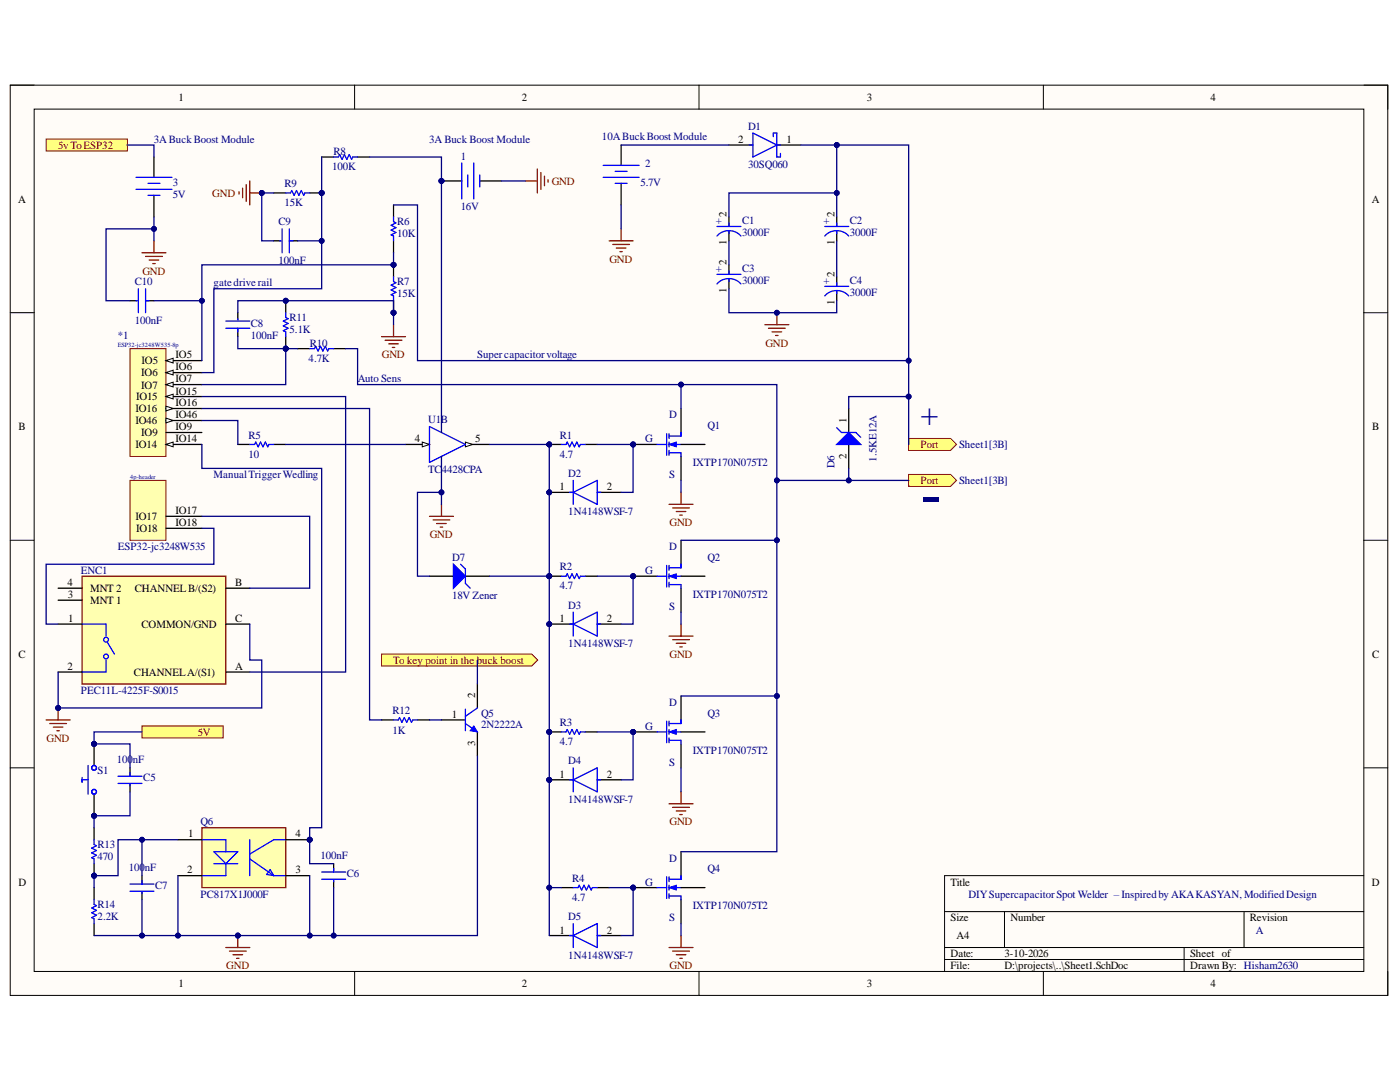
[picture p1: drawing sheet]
<svg xmlns="http://www.w3.org/2000/svg" width="279mm" height="216mm" viewBox="0 0 279 216" stroke-linecap="round" stroke-linejoin="round" font-family="sans-serif">
<defs><g id="words">
<text font-size="12.9" fill="#000080" x="183.7" y="102.6">-</text>
<text font-size="6.5" fill="#000080" x="183.7" y="84.9">+</text>
<g font-size="2.2">
<text x="35.6" y="20.1">1</text>
<text x="104.1" y="20.1">2</text>
<text x="173" y="20.1">3</text>
<text x="241.6" y="20.1">4</text>
<text x="147.3" y="28.5">2</text>
<text x="157" y="28.5">1</text>
<text x="3.6" y="40.4">A</text>
<text x="273.8" y="40.4">A</text>
<text x="145" y="43.3" transform="rotate(-90 145 43.3)">2</text>
<text x="166.5" y="43.3" transform="rotate(-90 166.5 43.3)">2</text>
<text x="145" y="52.8" transform="rotate(-90 145 52.8)">2</text>
<text x="145" y="48.9" transform="rotate(-90 145 48.9)">1</text>
<text x="166.5" y="48.9" transform="rotate(-90 166.5 48.9)">1</text>
<text x="145" y="58.4" transform="rotate(-90 145 58.4)">1</text>
<text x="166.5" y="55.2" transform="rotate(-90 166.5 55.2)">2</text>
<text x="166.5" y="60.8" transform="rotate(-90 166.5 60.8)">1</text>
<text x="35" y="71.5">IO5</text>
<text x="28.2" y="75.1">IO6</text>
<text x="28.2" y="77.5">IO7</text>
<text x="28.2" y="72.7">IO5</text>
<text x="35" y="73.9">IO6</text>
<text x="35" y="76.3">IO7</text>
<text x="27.1" y="82.3">IO16</text>
<text x="27.2" y="79.9">IO15</text>
<text x="35" y="78.7">IO15</text>
<text x="35" y="81.1">IO16</text>
<text x="35" y="83.5">IO46</text>
<text x="3.7" y="85.8">B</text>
<text x="27.1" y="84.6">IO46</text>
<text x="27.1" y="89.5">IO14</text>
<text x="28.2" y="87.1">IO9</text>
<text x="35" y="85.8">IO9</text>
<text x="35" y="88.3">IO14</text>
<text x="82.8" y="88.3">4</text>
<text x="94.8" y="88.3">5</text>
<text x="168.9" y="84.4" transform="rotate(-90 168.9 84.4)">1</text>
<text x="273.9" y="85.8">B</text>
<text x="168.9" y="91.6" transform="rotate(-90 168.9 91.6)">2</text>
<text x="111.6" y="97.8">1</text>
<text x="121.1" y="97.8">2</text>
<text x="27.1" y="103.7">IO17</text>
<text x="27.2" y="106.2">IO18</text>
<text x="35" y="102.6">IO17</text>
<text x="35" y="105">IO18</text>
<text x="13.4" y="116.9">4</text>
<text x="13.5" y="119.3">3</text>
<text x="18" y="118.1">MNT 2</text>
<text x="26.9" y="118.1">CHANNELB/(S2)</text>
<text x="46.9" y="116.9">B</text>
<text x="13.6" y="124.1">1</text>
<text x="18" y="120.5">MNT 1</text>
<text x="28.2" y="125.3">COMMON/GND</text>
<text x="46.9" y="124.1">C</text>
<text x="111.6" y="124.1">1</text>
<text x="121.1" y="124.1">2</text>
<text x="3.7" y="131.3">C</text>
<text x="273.9" y="131.3">C</text>
<text x="13.4" y="133.7">2</text>
<text x="26.7" y="134.9">CHANNELA/(S1)</text>
<text x="46.9" y="133.7">A</text>
<text x="90.2" y="143.2">1</text>
<text x="94.8" y="139.3" transform="rotate(-90 94.8 139.3)">2</text>
<text x="94.8" y="148.8" transform="rotate(-90 94.8 148.8)">3</text>
<text x="111.6" y="155.2">1</text>
<text x="121.1" y="155.2">2</text>
<text x="37.6" y="167.1">1</text>
<text x="59" y="167.1">4</text>
<text x="3.7" y="176.7">D</text>
<text x="37.4" y="174.3">2</text>
<text x="59" y="174.3">3</text>
<text x="189.7" y="176.7">Title</text>
<text x="273.8" y="176.7">D</text>
<text x="189.7" y="183.8">Size</text>
<text x="201.6" y="183.8">Number</text>
<text x="249.4" y="183.8">Revision</text>
<text x="111.6" y="186.3">1</text>
<text x="121.1" y="186.3">2</text>
<text x="189.7" y="191">Date:</text>
<text x="190.9" y="187.5">A4</text>
<text x="200.5" y="191">3-10-2026</text>
<text x="237.5" y="191">Sheet of</text>
<text x="35.6" y="197">1</text>
<text x="104.1" y="197">2</text>
<text x="173" y="197">3</text>
<text x="189.7" y="193.4">File:</text>
<text x="200.5" y="193.4">D:\projects\..\Sheet1.SchDoc</text>
<text x="237.5" y="193.4">Drawn By: Hisham2630</text>
<text x="241.6" y="197">4</text>
</g>
<g font-size="2.2" fill="#800000">
<text x="11.6" y="29.7">5v ToESP32</text>
<text x="42.4" y="39.2">GND</text>
<text x="110.1" y="36.9">GND</text>
<text x="121.6" y="52.4">GND</text>
<text x="28.4" y="54.8">GND</text>
<text x="76.2" y="71.5">GND</text>
<text x="152.8" y="69.2">GND</text>
<text x="183.7" y="89.5">Port</text>
<text x="183.7" y="96.6">Port</text>
<text x="85.8" y="107.4">GND</text>
<text x="133.6" y="105">GND</text>
<text x="133.6" y="131.3">GND</text>
<text x="78.5" y="132.5">To key point in the buck boost</text>
<text x="9.3" y="148">GND</text>
<text x="39.5" y="146.8">5V</text>
<text x="133.6" y="164.7">GND</text>
<text x="45.2" y="193.4">GND</text>
<text x="133.6" y="193.4">GND</text>
</g>
<g font-size="2.2" fill="#000080">
<text x="30.7" y="28.5">3A Buck Boost Module</text>
<text x="85.7" y="28.5">3A Buck Boost Module</text>
<text x="120.1" y="28">10ABuckBoost Module</text>
<text x="149.3" y="25.9">D1</text>
<text x="66.3" y="34">100K</text>
<text x="66.6" y="30.9">R8</text>
<text x="91.9" y="31.9">1</text>
<text x="128.7" y="33.3">2</text>
<text x="149.3" y="33.5">30SQ060</text>
<text x="34.5" y="39.5">5V</text>
<text x="34.5" y="37.1">3</text>
<text x="56.8" y="41.2">15K</text>
<text x="56.8" y="37.4">R9</text>
<text x="91.9" y="41.9">16V</text>
<text x="127.8" y="37.1">5.7V</text>
<text x="55.6" y="45">C9</text>
<text x="79.3" y="47.3">10K</text>
<text x="79.3" y="45">R6</text>
<text x="142.9" y="44.7">+</text>
<text x="148.1" y="44.7">C1</text>
<text x="148.1" y="47.2">3000F</text>
<text x="164.3" y="44.7">+</text>
<text x="169.6" y="44.7">C2</text>
<text x="169.6" y="47.2">3000F</text>
<text x="55.6" y="52.7">100nF</text>
<text x="26.9" y="56.9">C10</text>
<text x="42.6" y="57.2">gatedriverail</text>
<text x="79.3" y="59.4">15K</text>
<text x="79.3" y="56.9">R7</text>
<text x="142.9" y="54.3">+</text>
<text x="148.1" y="54.3">C3</text>
<text x="148.1" y="56.7">3000F</text>
<text x="164.3" y="56.7">+</text>
<text x="169.6" y="56.7">C4</text>
<text x="169.6" y="59.1">3000F</text>
<text x="26.9" y="64.6">100nF</text>
<text x="50.1" y="65.3">C8</text>
<text x="57.8" y="64.1">R11</text>
<text x="23.5" y="67.7">*1</text>
<text x="50.1" y="67.7">100nF</text>
<text x="57.8" y="66.5">5.1K</text>
<text x="61.8" y="69.2">R10</text>
<text x="95.2" y="71.5">Supercapacitorvoltage</text>
<text x="61.6" y="72.2">4.7K</text>
<text x="71.4" y="76.3">Auto Sens</text>
<text x="133.6" y="83.5">D</text>
<text x="49.6" y="87.5">R5</text>
<text x="85.4" y="84.5">U1B</text>
<text x="111.7" y="87.5">R1</text>
<text x="128.7" y="88.3">G</text>
<text x="141.2" y="85.7">Q1</text>
<text x="191.4" y="89.5">Sheet1[3B]</text>
<text x="42.6" y="95.5">ManualTriggerWedling</text>
<text x="49.6" y="91.3">10</text>
<text x="85.4" y="94.4">TC</text>
<text x="88.2" y="94.4">4428CPA</text>
<text x="111.7" y="91.3">4.7</text>
<text x="113.4" y="95.2">D2</text>
<text x="133.6" y="95.5">S</text>
<text x="138.3" y="93">IXTP170N075T2</text>
<text x="166.5" y="93.4" transform="rotate(-90 166.5 93.4)">D6</text>
<text x="174.9" y="92.2" transform="rotate(-90 174.9 92.2)">1.5KE12A</text>
<text x="191.4" y="96.6">Sheet1[3B]</text>
<text x="113.4" y="102.8">1N4148WSF-7</text>
<text x="23.5" y="109.8">ESP32-jc3248W535</text>
<text x="90.2" y="112">D7</text>
<text x="111.7" y="113.8">R2</text>
<text x="133.6" y="109.8">D</text>
<text x="141.2" y="112">Q2</text>
<text x="16.2" y="114.6">ENC1</text>
<text x="90.2" y="119.6">18V Zener</text>
<text x="111.7" y="117.6">4.7</text>
<text x="128.7" y="114.6">G</text>
<text x="138.3" y="119.3">IXTP170N075T2</text>
<text x="113.4" y="121.5">D3</text>
<text x="133.6" y="121.7">S</text>
<text x="113.4" y="129.1">1N4148WSF-7</text>
<text x="16.2" y="138.4">PEC11L-4225F-S0015</text>
<text x="78.3" y="142.5">R12</text>
<text x="96" y="143">Q5</text>
<text x="133.6" y="140.9">D</text>
<text x="141.2" y="143">Q3</text>
<text x="78.3" y="146.4">1K</text>
<text x="96" y="145.4">2N2222A</text>
<text x="111.7" y="148.7">4.7</text>
<text x="111.7" y="144.9">R3</text>
<text x="128.7" y="145.6">G</text>
<text x="19.5" y="154.5">S1</text>
<text x="23.3" y="152.3">100nF</text>
<text x="28.6" y="155.9">C5</text>
<text x="113.4" y="152.5">D4</text>
<text x="133.6" y="152.8">S</text>
<text x="138.3" y="150.4">IXTP170N075T2</text>
<text x="113.4" y="160.2">1N4148WSF-7</text>
<text x="40" y="164.7">Q6</text>
<text x="19.5" y="171.6">470</text>
<text x="19.5" y="169.3">R13</text>
<text x="25.7" y="173.8">100nF</text>
<text x="63.9" y="171.4">100nF</text>
<text x="133.6" y="171.9">D</text>
<text x="31" y="177.4">C7</text>
<text x="40" y="179.1">PC817X1J000F</text>
<text x="69.2" y="175">C6</text>
<text x="114.2" y="179.8">4.7</text>
<text x="114.2" y="176">R4</text>
<text x="128.7" y="176.7">G</text>
<text x="141.2" y="174">Q4</text>
<text x="193.3" y="179.1">DIYSupercapacitorSpot Welder – Inspiredby AKAKASYAN,ModifiedDesign</text>
<text x="19.5" y="183.6">2.2K</text>
<text x="19.5" y="181.2">R14</text>
<text x="113.4" y="183.6">D5</text>
<text x="133.6" y="183.8">S</text>
<text x="138.3" y="181.5">IXTP170N075T2</text>
<text x="113.4" y="191.3">1N4148WSF-7</text>
<text x="250.6" y="186.3">A</text>
</g>
<g font-size="1.3" fill="#000080">
<text x="23.5" y="69.3">ESP32-jc3248W535-8p</text>
<text x="26" y="95.6">4p-header</text>
</g>
</g></defs>
<path d="M2 17h275v181.6h-275z" fill-rule="evenodd" fill="#fffcf8"/>
<path d="M2 17h275v181.6h-275z" fill="none" stroke="#000" stroke-width=".2"/>
<path d="M6.8 21.8h265.4v172h-265.4z" fill-rule="evenodd" fill="#fffcf8"/>
<g fill="none" stroke="#000" stroke-width=".2">
<path d="M2 17h4.8M70.8 17v4.8M139.5 17v4.8M208.2 17v4.8M272.2 17h4.8v4.8M6.8 21.8h265.4v172h-265.4zM2 62.4h4.8M272.2 62.4h4.8M2 107.8h4.8M272.2 107.8h4.8M2 153.2h4.8M272.2 153.2h4.8"/>
<path d="M272.2 174.7h-83.7v19.1M70.8 193.8v4.8M139.5 193.8v4.8M188.5 181.9h83.7M188.5 189.1h83.7M188.5 191.5h83.7M200.5 181.9v7.2M208.2 193.8v4.8M236.3 189.1v4.7M248.3 181.9v7.2M277 193.8v4.8"/>
</g>
<path d="M85.7 103h4.8M86.4 103.7h3.4M87.1 104.5h2M87.9 105.2h.4M88.1 100.6v2.4" fill="none" stroke="#800000" stroke-width=".26"/>
<path d="M80.9 88.7h4.8" fill="none" stroke="#000" stroke-width=".26"/>
<path d="M84.3 88.2l1.4 .5-1.4 .5z" fill="#f8fcff"/>
<path d="M84.3 88.2l1.4 .5-1.4 .5z" fill="none" stroke="#000" stroke-width=".2"/>
<path d="M92.9 88.7h4.8" fill="none" stroke="#000" stroke-width=".26"/>
<path d="M92.9 88.2l1.4 .5-1.4 .5z" fill="#f8fcff"/>
<path d="M92.9 88.2l1.4 .5-1.4 .5z" fill="none" stroke="#000" stroke-width=".2"/>
<path d="M85.7 85.1l7.2 3.6-7.2 3.6z" fill="none" stroke="#00f" stroke-width=".26"/>
<circle cx="88.1" cy="36.1" r=".48" fill="#000080"/>
<circle cx="88.1" cy="36.1" r=".48" fill="none" stroke="#000080" stroke-width=".2"/>
<path d="M88.1 36.1h4.1" fill="none" stroke="#000" stroke-width=".26"/>
<circle cx="88.1" cy="36.1" r=".48" fill="#000080"/>
<circle cx="88.1" cy="36.1" r=".48" fill="none" stroke="#000080" stroke-width=".2"/>
<path d="M30.7 31.3v4.1M30.7 39v4.3M95.8 36.1h4.3M124 28.9v4.1M124 36.6v4.3" fill="none" stroke="#000" stroke-width=".26"/>
<path d="M27.1 35.4h7.2M27.1 37.8h7.2M29.5 36.6h2.4M29.5 39h2.4M92.2 32.5v7.2M93.4 34.9v2.4M94.6 32.5v7.2M95.8 34.9v2.4M120.4 35.4h7.1M120.4 33h7.1M122.8 36.6h2.4M122.8 34.2h2.4" fill="none" stroke="#00f" stroke-width=".26"/>
<path d="M25.9 69.6h7.2v21.5h-7.2z" fill-rule="evenodd" fill="#ffffb0"/>
<path d="M25.9 69.6h7.2v21.5h-7.2z" fill="none" stroke="#800000" stroke-width=".2"/>
<path d="M33.1 72h7.2" fill="none" stroke="#000" stroke-width=".26"/>
<path d="M33.1 72l1.5-.5v.9z" fill="#f8fcff"/>
<path d="M33.1 72l1.5-.5v.9z" fill="none" stroke="#000" stroke-width=".2"/>
<path d="M33.1 74.3h7.2" fill="none" stroke="#000" stroke-width=".26"/>
<path d="M33.1 74.3l1.5-.4v.9z" fill="#f8fcff"/>
<path d="M33.1 74.3l1.5-.4v.9z" fill="none" stroke="#000" stroke-width=".2"/>
<path d="M33.1 76.7h7.2" fill="none" stroke="#000" stroke-width=".26"/>
<path d="M33.1 76.7l1.5-.4v.9z" fill="#f8fcff"/>
<path d="M33.1 76.7l1.5-.4v.9z" fill="none" stroke="#000" stroke-width=".2"/>
<path d="M33.1 79.1h7.2" fill="none" stroke="#000" stroke-width=".26"/>
<path d="M33.1 79.1l1.5-.4v.9z" fill="#f8fcff"/>
<path d="M33.1 79.1l1.5-.4v.9z" fill="none" stroke="#000" stroke-width=".2"/>
<path d="M33.1 81.5h7.2" fill="none" stroke="#000" stroke-width=".26"/>
<path d="M33.1 81l1.5 .5-1.5 .5z" fill="#f8fcff"/>
<path d="M33.1 81l1.5 .5-1.5 .5z" fill="none" stroke="#000" stroke-width=".2"/>
<path d="M33.1 83.9h7.2" fill="none" stroke="#000" stroke-width=".26"/>
<path d="M33.1 83.4l1.5 .5-1.5 .5z" fill="#f8fcff"/>
<path d="M33.1 83.4l1.5 .5-1.5 .5z" fill="none" stroke="#000" stroke-width=".2"/>
<path d="M33.1 86.3h7.2M33.1 88.7h7.2" fill="none" stroke="#000" stroke-width=".26"/>
<path d="M33.1 88.7l1.5-.5v1z" fill="#f8fcff"/>
<path d="M33.1 88.7l1.5-.5v1z" fill="none" stroke="#000" stroke-width=".2"/>
<path d="M25.9 95.9h7.2v11.9h-7.2z" fill-rule="evenodd" fill="#ffffb0"/>
<path d="M25.9 95.9h7.2v11.9h-7.2z" fill="none" stroke="#800000" stroke-width=".2"/>
<path d="M47.5 88.7h2.3M54.6 88.7h2.4M33.1 103h7.2M33.1 105.4h7.2" fill="none" stroke="#000" stroke-width=".26"/>
<path d="M49.8 88.7h1l.2-.5 .5 1 .5-1 .5 1 .5-1 .4 1 .3-.5h.9" fill="none" stroke="#00f" stroke-width=".26"/>
<path d="M104.8 36.1h2.4M107.2 33.7v4.8M107.9 34.4v3.4M108.7 35.2v1.9M109.4 35.9v.4M28.3 50.4h4.8M29.1 51.2h3.3M29.8 51.9h1.9M30.5 52.6h.5M30.7 48.1v2.3" fill="none" stroke="#800000" stroke-width=".26"/>
<path d="M9.2 27.7h16.2v2.4h-16.2z" fill-rule="evenodd" fill="#ffff80"/>
<path d="M9.2 27.7h16.2v2.4h-16.2z" fill="none" stroke="#800000" stroke-width=".2"/>
<circle cx="126.3" cy="88.7" r=".48" fill="#000080"/>
<circle cx="126.3" cy="88.7" r=".48" fill="none" stroke="#000080" stroke-width=".2"/>
<path d="M126.3 88.7h4.8M135.9 81.5v4.8" fill="none" stroke="#000" stroke-width=".26"/>
<circle cx="126.3" cy="88.7" r=".48" fill="#000080"/>
<circle cx="126.3" cy="88.7" r=".48" fill="none" stroke="#000080" stroke-width=".2"/>
<path d="M135.9 91.1v4.8" fill="none" stroke="#000" stroke-width=".26"/>
<path d="M131.1 88.7h1.9M133 86.5v4.3M133.5 87h2.4M133.5 88.7h2.4M133.5 90.4h2.4M133.5 86.5v1M133.5 88.2v1M133.5 89.9v.9" fill="none" stroke="#00f" stroke-width=".26"/>
<path d="M133.5 88.7l1.5-.5v1z" fill="#00f"/>
<path d="M133.5 88.7l1.5-.5v1z" fill="none" stroke="#00f" stroke-width=".2"/>
<path d="M135.9 86.3v.7M135.9 90.4v.7" fill="none" stroke="#00f" stroke-width=".26"/>
<path d="M135.9 88.7h4.8" fill="none" stroke="#000" stroke-width=".26"/>
<circle cx="126.3" cy="115" r=".48" fill="#000080"/>
<circle cx="126.3" cy="115" r=".48" fill="none" stroke="#000080" stroke-width=".2"/>
<path d="M126.3 115h4.8M135.9 107.8v4.8" fill="none" stroke="#000" stroke-width=".26"/>
<circle cx="126.3" cy="115" r=".48" fill="#000080"/>
<circle cx="126.3" cy="115" r=".48" fill="none" stroke="#000080" stroke-width=".2"/>
<path d="M135.9 117.4v4.7" fill="none" stroke="#000" stroke-width=".26"/>
<path d="M131.1 115h1.9M133 112.8v4.3M133.5 113.3h2.4M133.5 115h2.4M133.5 116.6h2.4M133.5 112.8v1M133.5 114.5v1M133.5 116.2v.9" fill="none" stroke="#00f" stroke-width=".26"/>
<path d="M133.5 115l1.5-.5v1z" fill="#00f"/>
<path d="M133.5 115l1.5-.5v1z" fill="none" stroke="#00f" stroke-width=".2"/>
<path d="M135.9 112.6v.7M135.9 116.6v.8" fill="none" stroke="#00f" stroke-width=".26"/>
<path d="M135.9 115h4.8" fill="none" stroke="#000" stroke-width=".26"/>
<circle cx="126.3" cy="146" r=".48" fill="#000080"/>
<circle cx="126.3" cy="146" r=".48" fill="none" stroke="#000080" stroke-width=".2"/>
<path d="M135.9 138.9v4.8M126.3 146h4.8" fill="none" stroke="#000" stroke-width=".26"/>
<circle cx="126.3" cy="146" r=".48" fill="#000080"/>
<circle cx="126.3" cy="146" r=".48" fill="none" stroke="#000080" stroke-width=".2"/>
<path d="M135.9 148.4v4.8" fill="none" stroke="#000" stroke-width=".26"/>
<path d="M131.1 146h1.9M133 143.9v4.3M133.5 144.4h2.4M133.5 146h2.4M133.5 147.7h2.4M133.5 143.9v.9M133.5 145.6v.9M133.5 147.2v1" fill="none" stroke="#00f" stroke-width=".26"/>
<path d="M133.5 146l1.5-.4v.9z" fill="#00f"/>
<path d="M133.5 146l1.5-.4v.9z" fill="none" stroke="#00f" stroke-width=".2"/>
<path d="M135.9 143.7v.7M135.9 147.7v.7" fill="none" stroke="#00f" stroke-width=".26"/>
<path d="M135.9 146h4.8" fill="none" stroke="#000" stroke-width=".26"/>
<circle cx="126.4" cy="177.1" r=".48" fill="#000080"/>
<circle cx="126.4" cy="177.1" r=".48" fill="none" stroke="#000080" stroke-width=".2"/>
<path d="M126.4 177.1h4.7M135.9 169.9v4.8" fill="none" stroke="#000" stroke-width=".26"/>
<circle cx="126.4" cy="177.1" r=".48" fill="#000080"/>
<circle cx="126.4" cy="177.1" r=".48" fill="none" stroke="#000080" stroke-width=".2"/>
<path d="M135.9 179.5v4.8" fill="none" stroke="#000" stroke-width=".26"/>
<path d="M131.1 177.1h1.9M133 175v4.3M133.5 175.4h2.4M133.5 177.1h2.4M133.5 178.8h2.4M133.5 175v.9M133.5 176.6v1M133.5 178.3v1" fill="none" stroke="#00f" stroke-width=".26"/>
<path d="M133.5 177.1l1.5-.5v1z" fill="#00f"/>
<path d="M133.5 177.1l1.5-.5v1z" fill="none" stroke="#00f" stroke-width=".2"/>
<path d="M135.9 174.7v.7M135.9 178.8v.7" fill="none" stroke="#00f" stroke-width=".26"/>
<path d="M135.9 177.1h4.8" fill="none" stroke="#000" stroke-width=".26"/>
<g fill="none" stroke="#800000" stroke-width=".26">
<path d="M135.9 98.2v2.4M133.5 100.6h4.8M134.2 101.4h3.4M135 102.1h1.9M135.7 102.8h.5M133.5 126.9h4.8M134.2 127.6h3.4M135 128.4h1.9M135.7 129.1h.5M135.9 124.5v2.4M135.9 158v2.4M133.5 160.4h4.8"/>
<path d="M134.2 161.1h3.4M135 161.8h1.9M135.7 162.5h.5M133.5 189.1h4.8M134.2 189.8h3.4M135 190.5h1.9M135.7 191.2h.5M135.9 186.7v2.4"/>
</g>
<circle cx="109.6" cy="88.7" r=".48" fill="#000080"/>
<circle cx="109.6" cy="88.7" r=".48" fill="none" stroke="#000080" stroke-width=".2"/>
<path d="M109.6 88.7h2.4M116.8 88.7h2.4" fill="none" stroke="#000" stroke-width=".26"/>
<circle cx="109.6" cy="88.7" r=".48" fill="#000080"/>
<circle cx="109.6" cy="88.7" r=".48" fill="none" stroke="#000080" stroke-width=".2"/>
<path d="M112 88.7h1l.2-.5 .5 1 .5-1 .4 1 .5-1 .5 1 .2-.5h1" fill="none" stroke="#00f" stroke-width=".26"/>
<circle cx="109.6" cy="115" r=".48" fill="#000080"/>
<circle cx="109.6" cy="115" r=".48" fill="none" stroke="#000080" stroke-width=".2"/>
<path d="M109.6 115h2.4M116.8 115h2.4" fill="none" stroke="#000" stroke-width=".26"/>
<circle cx="109.6" cy="115" r=".48" fill="#000080"/>
<circle cx="109.6" cy="115" r=".48" fill="none" stroke="#000080" stroke-width=".2"/>
<path d="M112 115h1l.2-.5 .5 1 .5-1 .4 1 .5-1 .5 1 .2-.5h1" fill="none" stroke="#00f" stroke-width=".26"/>
<circle cx="109.6" cy="146" r=".48" fill="#000080"/>
<circle cx="109.6" cy="146" r=".48" fill="none" stroke="#000080" stroke-width=".2"/>
<path d="M109.6 146h2.4M116.8 146h2.4" fill="none" stroke="#000" stroke-width=".26"/>
<circle cx="109.6" cy="146" r=".48" fill="#000080"/>
<circle cx="109.6" cy="146" r=".48" fill="none" stroke="#000080" stroke-width=".2"/>
<path d="M112 146h1l.2-.4 .5 .9 .5-.9 .4 .9 .5-.9 .5 .9 .2-.5h1M114.4 177.1h1l.2-.5 .5 1 .5-1 .4 1 .5-1 .5 1 .2-.5h1" fill="none" stroke="#00f" stroke-width=".26"/>
<path d="M112 177.1h2.4M119.2 177.1h2.4" fill="none" stroke="#000" stroke-width=".26"/>
<path d="M181.3 94.7h8.4l1.2 1.2-1.2 1.2h-8.4z" fill-rule="evenodd" fill="#ffff80"/>
<path d="M181.3 94.7h8.4l1.2 1.2-1.2 1.2h-8.4z" fill="none" stroke="#800000" stroke-width=".2"/>
<path d="M121.6 48.1h4.7M122.3 48.8h3.3M123 49.5h1.9M123.7 50.2h.5M124 45.7v2.4M152.6 64.8h4.8M153.4 65.5h3.3M154.1 66.2h1.9M154.8 66.9h.5M155 62.4v2.4" fill="none" stroke="#800000" stroke-width=".26"/>
<path d="M145.5 43.3v1.9M145.5 46.1v2M145.5 52.8v1.9M145.5 55.7v1.9M167 43.3v1.9M167 46.1v2M167 55.2v1.9M167 58.1v1.9" fill="none" stroke="#000" stroke-width=".26"/>
<g fill="none" stroke="#00f" stroke-width=".26">
<path d="M143.1 47.1a3.2 3.2 0 0 1 4.8 0M143.1 56.7a3.2 3.2 0 0 1 4.8 0M143.1 45.2h4.8M143.1 54.7h4.8M145.5 44.5v.7M145.5 46.1v.5M145.5 54v.7M145.5 55.7v.5M164.6 47.1a3.2 3.2 0 0 1 4.8 0M164.6 59a3.2 3.2 0 0 1 4.8 0M164.6 45.2h4.8M164.6 57.1h4.8"/>
<path d="M167 44.5v.7M167 46.1v.5M167 56.4v.7M167 58.1v.5"/>
</g>
<circle cx="155" cy="62.4" r=".48" fill="#000080"/>
<circle cx="155" cy="62.4" r=".48" fill="none" stroke="#000080" stroke-width=".2"/>
<path d="M145.5 28.9h4.8M155 28.9h4.8" fill="none" stroke="#000" stroke-width=".26"/>
<path d="M149.5 28.9h.8M150.3 26.5l4.7 2.4-4.7 2.4zM154.3 27.3v-.8h.7v4.8h.8v-.7M155 28.9h.8" fill="none" stroke="#00f" stroke-width=".26"/>
<path d="M181.3 87.5h8.4l1.2 1.2-1.2 1.2h-8.4z" fill-rule="evenodd" fill="#ffff80"/>
<path d="M181.3 87.5h8.4l1.2 1.2-1.2 1.2h-8.4z" fill="none" stroke="#800000" stroke-width=".2"/>
<path d="M78.5 40.9v2.4M78.5 48.1v2.3" fill="none" stroke="#000" stroke-width=".26"/>
<path d="M78.5 43.3v.9l.5 .3-.9 .4 .9 .5-.9 .5 .9 .5-.9 .5 .4 .2v1" fill="none" stroke="#00f" stroke-width=".26"/>
<circle cx="78.5" cy="52.8" r=".48" fill="#000080"/>
<circle cx="78.5" cy="52.8" r=".48" fill="none" stroke="#000080" stroke-width=".2"/>
<circle cx="78.5" cy="62.4" r=".48" fill="#000080"/>
<circle cx="78.5" cy="62.4" r=".48" fill="none" stroke="#000080" stroke-width=".2"/>
<path d="M78.5 52.8v2.4" fill="none" stroke="#000" stroke-width=".26"/>
<circle cx="78.5" cy="52.8" r=".48" fill="#000080"/>
<circle cx="78.5" cy="52.8" r=".48" fill="none" stroke="#000080" stroke-width=".2"/>
<path d="M78.5 60v2.4" fill="none" stroke="#000" stroke-width=".26"/>
<circle cx="78.5" cy="62.4" r=".48" fill="#000080"/>
<circle cx="78.5" cy="62.4" r=".48" fill="none" stroke="#000080" stroke-width=".2"/>
<path d="M66.6 31.3h.9l.3-.4 .5 .9 .4-.9 .5 .9 .5-.9 .5 .9 .2-.5h1M78.5 55.2v1l.5 .2-.9 .5 .9 .5-.9 .5 .9 .4-.9 .5 .4 .2v1" fill="none" stroke="#00f" stroke-width=".26"/>
<path d="M76.1 67.2h4.8M76.9 67.9h3.3M77.6 68.6h1.9M78.3 69.3h.5M78.5 64.8v2.4" fill="none" stroke="#800000" stroke-width=".26"/>
<path d="M64.2 31.3h2.4M71.4 31.3h2.4" fill="none" stroke="#000" stroke-width=".26"/>
<circle cx="64.2" cy="38.5" r=".48" fill="#000080"/>
<circle cx="64.2" cy="38.5" r=".48" fill="none" stroke="#000080" stroke-width=".2"/>
<path d="M54.6 38.5h2.4M61.8 38.5h2.4" fill="none" stroke="#000" stroke-width=".26"/>
<circle cx="64.2" cy="38.5" r=".48" fill="#000080"/>
<circle cx="64.2" cy="38.5" r=".48" fill="none" stroke="#000080" stroke-width=".2"/>
<path d="M57 38.5h1l.2-.5 .5 1 .5-1 .5 1 .4-1 .5 1 .2-.5h1" fill="none" stroke="#00f" stroke-width=".26"/>
<path d="M47.7 38.3v.4M48.4 37.5v2M49.1 36.8v3.4M49.8 36.1v4.8M49.8 38.5h2.4" fill="none" stroke="#800000" stroke-width=".26"/>
<circle cx="52.2" cy="38.5" r=".48" fill="#000080"/>
<circle cx="52.2" cy="38.5" r=".48" fill="none" stroke="#000080" stroke-width=".2"/>
<path d="M59.4 69.6h2.4M66.6 69.6h2.4" fill="none" stroke="#000" stroke-width=".26"/>
<path d="M61.8 69.6h1l.2-.5 .5 .9 .5-.9 .4 .9 .5-.9 .5 .9 .2-.4h1" fill="none" stroke="#00f" stroke-width=".26"/>
<circle cx="57" cy="60" r=".48" fill="#000080"/>
<circle cx="57" cy="60" r=".48" fill="none" stroke="#000080" stroke-width=".2"/>
<circle cx="57" cy="69.6" r=".48" fill="#000080"/>
<circle cx="57" cy="69.6" r=".48" fill="none" stroke="#000080" stroke-width=".2"/>
<path d="M57 60v2.4" fill="none" stroke="#000" stroke-width=".26"/>
<circle cx="57" cy="60" r=".48" fill="#000080"/>
<circle cx="57" cy="60" r=".48" fill="none" stroke="#000080" stroke-width=".2"/>
<path d="M57 67.2v2.4" fill="none" stroke="#000" stroke-width=".26"/>
<circle cx="57" cy="69.6" r=".48" fill="#000080"/>
<circle cx="57" cy="69.6" r=".48" fill="none" stroke="#000080" stroke-width=".2"/>
<path d="M57 62.4v1l.5 .2-1 .5 1 .4-1 .5 1 .5-1 .5 .5 .2v1" fill="none" stroke="#00f" stroke-width=".26"/>
<path d="M16.4 115h28.7v21.5h-28.7z" fill-rule="evenodd" fill="#ffffb0"/>
<path d="M16.4 115h28.7v21.5h-28.7zM9.2 143.7h4.8M9.9 144.4h3.4M10.6 145.1h2M11.4 145.8h.4M11.6 141.3v2.4" fill="none" stroke="#800000" stroke-width=".26"/>
<g fill="none" stroke="#00f" stroke-width=".26">
<path d="M16.4 124.5h4.8v2.4M21.2 131.7v2.4h-4.8M21.4 128.1l1.4 2.4"/>
<circle cx="21.2" cy="131" r=".48"/>
<circle cx="21.2" cy="127.6" r=".48"/>
</g>
<path d="M11.6 119.8h4.8M11.6 117.4h4.8M45.1 117.4h4.7M11.6 134.1h4.8M11.6 124.5h4.8M45.1 134.1h4.7M45.1 124.5h4.7" fill="none" stroke="#000" stroke-width=".26"/>
<circle cx="11.6" cy="141.3" r=".48" fill="#000080"/>
<circle cx="11.6" cy="141.3" r=".48" fill="none" stroke="#000080" stroke-width=".2"/>
<circle cx="61.8" cy="167.6" r=".48" fill="#000080"/>
<circle cx="61.8" cy="167.6" r=".48" fill="none" stroke="#000080" stroke-width=".2"/>
<path d="M40.3 165.2h16.7v11.9h-16.7z" fill-rule="evenodd" fill="#ffffb0"/>
<path d="M40.3 165.2h16.7v11.9h-16.7z" fill="none" stroke="#800000" stroke-width=".26"/>
<path d="M40.3 167.6h4.8v2.3M42.7 169.9h4.8l-2.4 2.4zM42.7 172.3h4.8M45.1 172.3v2.4h-4.8M49.8 167.6v7.1M49.8 171.4l4.8 3.3M53.9 173.5l.7 1.2-1.4-.2zM54.6 174.7h2.4M57 167.6h-2.4l-4.8 2.8" fill="none" stroke="#00f" stroke-width=".26"/>
<path d="M35.5 167.6h4.8M35.5 174.7h4.8M57 167.6h4.8" fill="none" stroke="#000" stroke-width=".26"/>
<circle cx="61.8" cy="167.6" r=".48" fill="#000080"/>
<circle cx="61.8" cy="167.6" r=".48" fill="none" stroke="#000080" stroke-width=".2"/>
<path d="M57 174.7h4.8" fill="none" stroke="#000" stroke-width=".26"/>
<circle cx="18.8" cy="162.8" r=".48" fill="#000080"/>
<circle cx="18.8" cy="162.8" r=".48" fill="none" stroke="#000080" stroke-width=".2"/>
<circle cx="18.8" cy="148.4" r=".48" fill="#000080"/>
<circle cx="18.8" cy="148.4" r=".48" fill="none" stroke="#000080" stroke-width=".2"/>
<path d="M18.8 158.5v4.3" fill="none" stroke="#000" stroke-width=".26"/>
<circle cx="18.8" cy="162.8" r=".48" fill="#000080"/>
<circle cx="18.8" cy="162.8" r=".48" fill="none" stroke="#000080" stroke-width=".2"/>
<path d="M18.8 148.4v4.3" fill="none" stroke="#000" stroke-width=".26"/>
<circle cx="18.8" cy="148.4" r=".48" fill="#000080"/>
<circle cx="18.8" cy="148.4" r=".48" fill="none" stroke="#000080" stroke-width=".2"/>
<g fill="none" stroke="#00f" stroke-width=".26">
<path d="M16.4 155.6h1.2M16.4 155.1v1M17.6 152.7v5.8"/>
<circle cx="18.8" cy="158" r=".48"/>
<circle cx="18.8" cy="153.2" r=".48"/>
</g>
<path d="M45.1 189.1h4.7M45.8 189.8h3.3M46.5 190.5h1.9M47.2 191.2h.5M47.5 186.7v2.4" fill="none" stroke="#800000" stroke-width=".26"/>
<circle cx="47.5" cy="186.7" r=".48" fill="#000080"/>
<circle cx="47.5" cy="186.7" r=".48" fill="none" stroke="#000080" stroke-width=".2"/>
<circle cx="18.8" cy="174.7" r=".48" fill="#000080"/>
<circle cx="18.8" cy="174.7" r=".48" fill="none" stroke="#000080" stroke-width=".2"/>
<path d="M18.8 165.2v2.4M18.8 172.3v2.4" fill="none" stroke="#000" stroke-width=".26"/>
<circle cx="18.8" cy="174.7" r=".48" fill="#000080"/>
<circle cx="18.8" cy="174.7" r=".48" fill="none" stroke="#000080" stroke-width=".2"/>
<path d="M18.8 167.6v.9l.5 .3-1 .4 1 .5-1 .5 1 .5-1 .4 .5 .3v.9M18.8 179.5v1l.5 .2-1 .5 1 .5-1 .4 1 .5-1 .5 .5 .2v1" fill="none" stroke="#00f" stroke-width=".26"/>
<path d="M18.8 177.1v2.4M18.8 184.3v2.4" fill="none" stroke="#000" stroke-width=".26"/>
<path d="M28.3 144.8h16.2v2.4h-16.2z" fill-rule="evenodd" fill="#ffff80"/>
<path d="M28.3 144.8h16.2v2.4h-16.2z" fill="none" stroke="#800000" stroke-width=".2"/>
<path d="M95.3 136.5v4.8M25.9 153.2v1.7M25.9 156.6v1.4M88.1 143.7h4.8M95.3 146v4.8M28.3 174.7v1.7M28.3 178.1v1.4M66.6 172.3v1.7M66.6 175.7v1.4" fill="none" stroke="#000" stroke-width=".26"/>
<g fill="none" stroke="#00f" stroke-width=".26">
<path d="M23.6 154.9h4.7M23.6 156.3h4.7M25.9 154.2v.7M25.9 156.6v.2M92.9 144.4l2.4 1.6M92.9 141.5v4.3M95.3 141.3l-2.4 1.6M25.9 176.4h4.8M25.9 177.8h4.8M28.3 175.7v.7M28.3 178.1v.2M64.2 174h4.8"/>
<path d="M64.2 175.4h4.8M66.6 173.3v.7M66.6 175.7v.2"/>
</g>
<path d="M94.6 144.8l.7 1.2-1.5-.2z" fill="#00f"/>
<path d="M94.6 144.8l.7 1.2-1.5-.2z" fill="none" stroke="#00f" stroke-width=".2"/>
<path d="M76.1 143.7h2.4M83.3 143.7h2.4" fill="none" stroke="#000" stroke-width=".26"/>
<path d="M78.5 143.7h1l.2-.5 .5 .9 .5-.9 .5 .9 .4-.9 .5 .9 .3-.4h.9" fill="none" stroke="#00f" stroke-width=".26"/>
<path d="M76.1 130.5h30l1.2 1.2-1.2 1.2h-30z" fill-rule="evenodd" fill="#ffff80"/>
<path d="M76.1 130.5h30l1.2 1.2-1.2 1.2h-30z" fill="none" stroke="#800000" stroke-width=".2"/>
<circle cx="109.6" cy="98.2" r=".48" fill="#000080"/>
<circle cx="109.6" cy="98.2" r=".48" fill="none" stroke="#000080" stroke-width=".2"/>
<path d="M109.6 98.2h4.8M119.2 98.2h4.8" fill="none" stroke="#000" stroke-width=".26"/>
<circle cx="109.6" cy="98.2" r=".48" fill="#000080"/>
<circle cx="109.6" cy="98.2" r=".48" fill="none" stroke="#000080" stroke-width=".2"/>
<path d="M113.7 98.2h.7M114.4 98.2l4.8-2.3v4.7zM114.4 95.9v4.7M119.2 98.2h.7" fill="none" stroke="#00f" stroke-width=".26"/>
<circle cx="109.6" cy="124.5" r=".48" fill="#000080"/>
<circle cx="109.6" cy="124.5" r=".48" fill="none" stroke="#000080" stroke-width=".2"/>
<path d="M109.6 124.5h4.8M119.2 124.5h4.8" fill="none" stroke="#000" stroke-width=".26"/>
<circle cx="109.6" cy="124.5" r=".48" fill="#000080"/>
<circle cx="109.6" cy="124.5" r=".48" fill="none" stroke="#000080" stroke-width=".2"/>
<path d="M113.7 124.5h.7M114.4 124.5l4.8-2.4v4.8zM114.4 122.1v4.8M119.2 124.5h.7" fill="none" stroke="#00f" stroke-width=".26"/>
<circle cx="109.6" cy="155.6" r=".48" fill="#000080"/>
<circle cx="109.6" cy="155.6" r=".48" fill="none" stroke="#000080" stroke-width=".2"/>
<path d="M109.6 155.6h4.8M119.2 155.6h4.8" fill="none" stroke="#000" stroke-width=".26"/>
<circle cx="109.6" cy="155.6" r=".48" fill="#000080"/>
<circle cx="109.6" cy="155.6" r=".48" fill="none" stroke="#000080" stroke-width=".2"/>
<path d="M113.7 155.6h.7M114.4 155.6l4.8-2.4v4.8zM114.4 153.2v4.8M119.2 155.6h.7M113.7 186.7h.7M114.4 186.7l4.8-2.4v4.8zM114.4 184.3v4.8M119.2 186.7h.7" fill="none" stroke="#00f" stroke-width=".26"/>
<path d="M169.4 81.5v4.8M169.4 88.7v4.8M109.6 186.7h4.8M119.2 186.7h4.8" fill="none" stroke="#000" stroke-width=".26"/>
<path d="M167 88.7l2.4-2.4 2.4 2.4z" fill="#00f"/>
<path d="M167 88.7l2.4-2.4 2.4 2.4zM167 85.3l.9 1h2.9l1 1" fill="none" stroke="#00f" stroke-width=".26"/>
<path d="M85.7 115h4.8M92.9 115h4.8" fill="none" stroke="#000" stroke-width=".26"/>
<path d="M90.5 112.6l2.4 2.4-2.4 2.4z" fill="#00f"/>
<g fill="none" stroke="#00f" stroke-width=".26">
<path d="M27.6 57.6v4.8M29.1 57.6v4.8M55.8 48.1h.3M56.3 45.7v4.7M57.7 45.7v4.7M57.7 48.1h.8M27.1 60h.3M29.1 60h.7M45.1 65.5h4.7M45.1 64.1h4.7M47.5 63.6v.2M47.5 65.5v.7"/>
<path d="M90.5 112.6l2.4 2.4-2.4 2.4zM91.9 112.6l1 .9v2.9l.9 1"/>
</g>
<path d="M54.6 48.1h1.5M57.7 48.1h1.7M25.9 60h1.5M29.1 60h1.6M47.5 62.4v1.4M47.5 65.5v1.7" fill="none" stroke="#000" stroke-width=".26"/>
<path d="M88.1 36.1v50.2M40.3 83.9h7.2v4.8M57 88.7h23.9" fill="none" stroke="#000080" stroke-width=".26"/>
<circle cx="88.1" cy="36.1" r=".48" fill="#000080"/>
<circle cx="88.1" cy="36.1" r=".48" fill="none" stroke="#000080" stroke-width=".2"/>
<path d="M100.1 36.1h4.7M119.2 88.7h7.1M135.9 95.9v2.3M135.9 122.1v2.4M135.9 153.2v4.8M135.9 184.3v2.4" fill="none" stroke="#000080" stroke-width=".26"/>
<circle cx="126.3" cy="88.7" r=".48" fill="#000080"/>
<circle cx="126.3" cy="88.7" r=".48" fill="none" stroke="#000080" stroke-width=".2"/>
<path d="M119.2 115h7.1" fill="none" stroke="#000080" stroke-width=".26"/>
<circle cx="126.3" cy="115" r=".48" fill="#000080"/>
<circle cx="126.3" cy="115" r=".48" fill="none" stroke="#000080" stroke-width=".2"/>
<path d="M119.2 146h7.1" fill="none" stroke="#000080" stroke-width=".26"/>
<circle cx="126.3" cy="146" r=".48" fill="#000080"/>
<circle cx="126.3" cy="146" r=".48" fill="none" stroke="#000080" stroke-width=".2"/>
<path d="M109.6 115v31" fill="none" stroke="#000080" stroke-width=".26"/>
<circle cx="109.6" cy="146" r=".48" fill="#000080"/>
<circle cx="109.6" cy="146" r=".48" fill="none" stroke="#000080" stroke-width=".2"/>
<circle cx="109.6" cy="124.5" r=".48" fill="#000080"/>
<circle cx="109.6" cy="124.5" r=".48" fill="none" stroke="#000080" stroke-width=".2"/>
<circle cx="109.6" cy="115" r=".48" fill="#000080"/>
<circle cx="109.6" cy="115" r=".48" fill="none" stroke="#000080" stroke-width=".2"/>
<path d="M135.9 81.5v-4.8h19.1v31.1h-19.1" fill="none" stroke="#000080" stroke-width=".26"/>
<circle cx="135.9" cy="76.7" r=".48" fill="#000080"/>
<circle cx="135.9" cy="76.7" r=".48" fill="none" stroke="#000080" stroke-width=".2"/>
<circle cx="155" cy="95.9" r=".48" fill="#000080"/>
<circle cx="155" cy="95.9" r=".48" fill="none" stroke="#000080" stroke-width=".2"/>
<circle cx="155" cy="107.8" r=".48" fill="#000080"/>
<circle cx="155" cy="107.8" r=".48" fill="none" stroke="#000080" stroke-width=".2"/>
<path d="M155 107.8v31.1h-19.1" fill="none" stroke="#000080" stroke-width=".26"/>
<circle cx="155" cy="107.8" r=".48" fill="#000080"/>
<circle cx="155" cy="107.8" r=".48" fill="none" stroke="#000080" stroke-width=".2"/>
<circle cx="155" cy="138.9" r=".48" fill="#000080"/>
<circle cx="155" cy="138.9" r=".48" fill="none" stroke="#000080" stroke-width=".2"/>
<path d="M155 138.9v31h-19.1" fill="none" stroke="#000080" stroke-width=".26"/>
<circle cx="155" cy="138.9" r=".48" fill="#000080"/>
<circle cx="155" cy="138.9" r=".48" fill="none" stroke="#000080" stroke-width=".2"/>
<path d="M155 95.9h26.3" fill="none" stroke="#000080" stroke-width=".26"/>
<circle cx="155" cy="95.9" r=".48" fill="#000080"/>
<circle cx="155" cy="95.9" r=".48" fill="none" stroke="#000080" stroke-width=".2"/>
<circle cx="169.4" cy="95.9" r=".48" fill="#000080"/>
<circle cx="169.4" cy="95.9" r=".48" fill="none" stroke="#000080" stroke-width=".2"/>
<path d="M109.6 88.7v26.3" fill="none" stroke="#000080" stroke-width=".26"/>
<circle cx="109.6" cy="115" r=".48" fill="#000080"/>
<circle cx="109.6" cy="115" r=".48" fill="none" stroke="#000080" stroke-width=".2"/>
<circle cx="109.6" cy="98.2" r=".48" fill="#000080"/>
<circle cx="109.6" cy="98.2" r=".48" fill="none" stroke="#000080" stroke-width=".2"/>
<circle cx="109.6" cy="88.7" r=".48" fill="#000080"/>
<circle cx="109.6" cy="88.7" r=".48" fill="none" stroke="#000080" stroke-width=".2"/>
<path d="M167 38.5v4.8M124 40.9v4.8M167 48.1v7.1" fill="none" stroke="#000080" stroke-width=".26"/>
<circle cx="167" cy="38.5" r=".48" fill="#000080"/>
<circle cx="167" cy="38.5" r=".48" fill="none" stroke="#000080" stroke-width=".2"/>
<path d="M124 28.9h21.5M167 28.9v9.6h-21.5v4.8" fill="none" stroke="#000080" stroke-width=".26"/>
<circle cx="167" cy="38.5" r=".48" fill="#000080"/>
<circle cx="167" cy="38.5" r=".48" fill="none" stroke="#000080" stroke-width=".2"/>
<circle cx="167" cy="28.9" r=".48" fill="#000080"/>
<circle cx="167" cy="28.9" r=".48" fill="none" stroke="#000080" stroke-width=".2"/>
<path d="M159.8 28.9h7.2" fill="none" stroke="#000080" stroke-width=".26"/>
<circle cx="167" cy="28.9" r=".48" fill="#000080"/>
<circle cx="167" cy="28.9" r=".48" fill="none" stroke="#000080" stroke-width=".2"/>
<path d="M167 28.9h14.3v59.8" fill="none" stroke="#000080" stroke-width=".26"/>
<circle cx="167" cy="28.9" r=".48" fill="#000080"/>
<circle cx="167" cy="28.9" r=".48" fill="none" stroke="#000080" stroke-width=".2"/>
<circle cx="181.3" cy="72" r=".48" fill="#000080"/>
<circle cx="181.3" cy="72" r=".48" fill="none" stroke="#000080" stroke-width=".2"/>
<circle cx="181.3" cy="79.1" r=".48" fill="#000080"/>
<circle cx="181.3" cy="79.1" r=".48" fill="none" stroke="#000080" stroke-width=".2"/>
<path d="M97.7 88.7h11.9" fill="none" stroke="#000080" stroke-width=".26"/>
<circle cx="109.6" cy="88.7" r=".48" fill="#000080"/>
<circle cx="109.6" cy="88.7" r=".48" fill="none" stroke="#000080" stroke-width=".2"/>
<path d="M145.5 57.6v4.8h21.5v-2.4" fill="none" stroke="#000080" stroke-width=".26"/>
<circle cx="155" cy="62.4" r=".48" fill="#000080"/>
<circle cx="155" cy="62.4" r=".48" fill="none" stroke="#000080" stroke-width=".2"/>
<path d="M78.5 40.9h4.8v31.1h98M145.5 48.1v4.7" fill="none" stroke="#000080" stroke-width=".26"/>
<circle cx="181.3" cy="72" r=".48" fill="#000080"/>
<circle cx="181.3" cy="72" r=".48" fill="none" stroke="#000080" stroke-width=".2"/>
<path d="M78.5 50.4v2.4" fill="none" stroke="#000080" stroke-width=".26"/>
<circle cx="78.5" cy="52.8" r=".48" fill="#000080"/>
<circle cx="78.5" cy="52.8" r=".48" fill="none" stroke="#000080" stroke-width=".2"/>
<path d="M78.5 62.4v2.4" fill="none" stroke="#000080" stroke-width=".26"/>
<circle cx="78.5" cy="62.4" r=".48" fill="#000080"/>
<circle cx="78.5" cy="62.4" r=".48" fill="none" stroke="#000080" stroke-width=".2"/>
<path d="M78.5 52.8h-38.2v19.2" fill="none" stroke="#000080" stroke-width=".26"/>
<circle cx="78.5" cy="52.8" r=".48" fill="#000080"/>
<circle cx="78.5" cy="52.8" r=".48" fill="none" stroke="#000080" stroke-width=".2"/>
<circle cx="40.3" cy="60" r=".48" fill="#000080"/>
<circle cx="40.3" cy="60" r=".48" fill="none" stroke="#000080" stroke-width=".2"/>
<path d="M52.2 38.5h2.4" fill="none" stroke="#000080" stroke-width=".26"/>
<circle cx="52.2" cy="38.5" r=".48" fill="#000080"/>
<circle cx="52.2" cy="38.5" r=".48" fill="none" stroke="#000080" stroke-width=".2"/>
<path d="M73.8 31.3h14.3v4.8" fill="none" stroke="#000080" stroke-width=".26"/>
<circle cx="88.1" cy="36.1" r=".48" fill="#000080"/>
<circle cx="88.1" cy="36.1" r=".48" fill="none" stroke="#000080" stroke-width=".2"/>
<path d="M64.2 31.3v7.2" fill="none" stroke="#000080" stroke-width=".26"/>
<circle cx="64.2" cy="38.5" r=".48" fill="#000080"/>
<circle cx="64.2" cy="38.5" r=".48" fill="none" stroke="#000080" stroke-width=".2"/>
<path d="M64.2 38.5v19.1h-21.5v16.7h-2.4" fill="none" stroke="#000080" stroke-width=".26"/>
<circle cx="64.2" cy="48.1" r=".48" fill="#000080"/>
<circle cx="64.2" cy="48.1" r=".48" fill="none" stroke="#000080" stroke-width=".2"/>
<circle cx="64.2" cy="38.5" r=".48" fill="#000080"/>
<circle cx="64.2" cy="38.5" r=".48" fill="none" stroke="#000080" stroke-width=".2"/>
<path d="M49.8 124.5v7.2h2.4v9.6h-40.6" fill="none" stroke="#000080" stroke-width=".26"/>
<circle cx="11.6" cy="141.3" r=".48" fill="#000080"/>
<circle cx="11.6" cy="141.3" r=".48" fill="none" stroke="#000080" stroke-width=".2"/>
<path d="M11.6 134.1v7.2" fill="none" stroke="#000080" stroke-width=".26"/>
<circle cx="11.6" cy="141.3" r=".48" fill="#000080"/>
<circle cx="11.6" cy="141.3" r=".48" fill="none" stroke="#000080" stroke-width=".2"/>
<path d="M40.3 79.1h28.7v55h-19.2M40.3 103h21.5v14.4h-12M40.3 105.4h2.4v7.2h-33.5v11.9h2.4M28.3 146h-9.5v2.4" fill="none" stroke="#000080" stroke-width=".26"/>
<circle cx="18.8" cy="148.4" r=".48" fill="#000080"/>
<circle cx="18.8" cy="148.4" r=".48" fill="none" stroke="#000080" stroke-width=".2"/>
<path d="M18.8 174.7v2.4" fill="none" stroke="#000080" stroke-width=".26"/>
<circle cx="18.8" cy="174.7" r=".48" fill="#000080"/>
<circle cx="18.8" cy="174.7" r=".48" fill="none" stroke="#000080" stroke-width=".2"/>
<path d="M18.8 162.8v2.4" fill="none" stroke="#000080" stroke-width=".26"/>
<circle cx="18.8" cy="162.8" r=".48" fill="#000080"/>
<circle cx="18.8" cy="162.8" r=".48" fill="none" stroke="#000080" stroke-width=".2"/>
<path d="M61.8 174.7v12h-14.3" fill="none" stroke="#000080" stroke-width=".26"/>
<circle cx="61.8" cy="186.7" r=".48" fill="#000080"/>
<circle cx="61.8" cy="186.7" r=".48" fill="none" stroke="#000080" stroke-width=".2"/>
<circle cx="47.5" cy="186.7" r=".48" fill="#000080"/>
<circle cx="47.5" cy="186.7" r=".48" fill="none" stroke="#000080" stroke-width=".2"/>
<path d="M35.5 174.7v12h12" fill="none" stroke="#000080" stroke-width=".26"/>
<circle cx="35.5" cy="186.7" r=".48" fill="#000080"/>
<circle cx="35.5" cy="186.7" r=".48" fill="none" stroke="#000080" stroke-width=".2"/>
<circle cx="47.5" cy="186.7" r=".48" fill="#000080"/>
<circle cx="47.5" cy="186.7" r=".48" fill="none" stroke="#000080" stroke-width=".2"/>
<path d="M28.3 186.7h7.2" fill="none" stroke="#000080" stroke-width=".26"/>
<circle cx="28.3" cy="186.7" r=".48" fill="#000080"/>
<circle cx="28.3" cy="186.7" r=".48" fill="none" stroke="#000080" stroke-width=".2"/>
<circle cx="35.5" cy="186.7" r=".48" fill="#000080"/>
<circle cx="35.5" cy="186.7" r=".48" fill="none" stroke="#000080" stroke-width=".2"/>
<path d="M28.3 179.5v7.2h-9.5" fill="none" stroke="#000080" stroke-width=".26"/>
<circle cx="28.3" cy="186.7" r=".48" fill="#000080"/>
<circle cx="28.3" cy="186.7" r=".48" fill="none" stroke="#000080" stroke-width=".2"/>
<path d="M25.9 158v4.8h-7.1" fill="none" stroke="#000080" stroke-width=".26"/>
<circle cx="18.8" cy="162.8" r=".48" fill="#000080"/>
<circle cx="18.8" cy="162.8" r=".48" fill="none" stroke="#000080" stroke-width=".2"/>
<path d="M18.8 148.4h7.1v4.8" fill="none" stroke="#000080" stroke-width=".26"/>
<circle cx="18.8" cy="148.4" r=".48" fill="#000080"/>
<circle cx="18.8" cy="148.4" r=".48" fill="none" stroke="#000080" stroke-width=".2"/>
<path d="M28.3 167.6v7.1" fill="none" stroke="#000080" stroke-width=".26"/>
<circle cx="28.3" cy="167.6" r=".48" fill="#000080"/>
<circle cx="28.3" cy="167.6" r=".48" fill="none" stroke="#000080" stroke-width=".2"/>
<path d="M35.5 167.6h-11.9v7.1h-4.8" fill="none" stroke="#000080" stroke-width=".26"/>
<circle cx="18.8" cy="174.7" r=".48" fill="#000080"/>
<circle cx="18.8" cy="174.7" r=".48" fill="none" stroke="#000080" stroke-width=".2"/>
<circle cx="28.3" cy="167.6" r=".48" fill="#000080"/>
<circle cx="28.3" cy="167.6" r=".48" fill="none" stroke="#000080" stroke-width=".2"/>
<path d="M61.8 167.6v4.7h4.8" fill="none" stroke="#000080" stroke-width=".26"/>
<circle cx="61.8" cy="167.6" r=".48" fill="#000080"/>
<circle cx="61.8" cy="167.6" r=".48" fill="none" stroke="#000080" stroke-width=".2"/>
<path d="M40.3 88.7v4.8h23.9v71.7h-2.4v2.4" fill="none" stroke="#000080" stroke-width=".26"/>
<circle cx="61.8" cy="167.6" r=".48" fill="#000080"/>
<circle cx="61.8" cy="167.6" r=".48" fill="none" stroke="#000080" stroke-width=".2"/>
<path d="M85.7 143.7h2.4M61.8 186.7h4.8" fill="none" stroke="#000080" stroke-width=".26"/>
<circle cx="66.6" cy="186.7" r=".48" fill="#000080"/>
<circle cx="66.6" cy="186.7" r=".48" fill="none" stroke="#000080" stroke-width=".2"/>
<circle cx="61.8" cy="186.7" r=".48" fill="#000080"/>
<circle cx="61.8" cy="186.7" r=".48" fill="none" stroke="#000080" stroke-width=".2"/>
<path d="M95.3 150.8v35.9h-28.7v-9.6" fill="none" stroke="#000080" stroke-width=".26"/>
<circle cx="66.6" cy="186.7" r=".48" fill="#000080"/>
<circle cx="66.6" cy="186.7" r=".48" fill="none" stroke="#000080" stroke-width=".2"/>
<path d="M69 69.6h2.4v7.1h64.5M40.3 81.5h33.5v62.2h2.3" fill="none" stroke="#000080" stroke-width=".26"/>
<circle cx="135.9" cy="76.7" r=".48" fill="#000080"/>
<circle cx="135.9" cy="76.7" r=".48" fill="none" stroke="#000080" stroke-width=".2"/>
<path d="M95.3 131.7v4.8M126.4 177.1v9.6h-2.4" fill="none" stroke="#000080" stroke-width=".26"/>
<circle cx="126.4" cy="177.1" r=".48" fill="#000080"/>
<circle cx="126.4" cy="177.1" r=".48" fill="none" stroke="#000080" stroke-width=".2"/>
<path d="M126.3 88.7v9.5h-2.3" fill="none" stroke="#000080" stroke-width=".26"/>
<circle cx="126.3" cy="88.7" r=".48" fill="#000080"/>
<circle cx="126.3" cy="88.7" r=".48" fill="none" stroke="#000080" stroke-width=".2"/>
<path d="M126.3 115v9.5h-2.3" fill="none" stroke="#000080" stroke-width=".26"/>
<circle cx="126.3" cy="115" r=".48" fill="#000080"/>
<circle cx="126.3" cy="115" r=".48" fill="none" stroke="#000080" stroke-width=".2"/>
<path d="M109.6 146v9.6" fill="none" stroke="#000080" stroke-width=".26"/>
<circle cx="109.6" cy="146" r=".48" fill="#000080"/>
<circle cx="109.6" cy="146" r=".48" fill="none" stroke="#000080" stroke-width=".2"/>
<circle cx="109.6" cy="155.6" r=".48" fill="#000080"/>
<circle cx="109.6" cy="155.6" r=".48" fill="none" stroke="#000080" stroke-width=".2"/>
<path d="M109.6 155.6v31.1" fill="none" stroke="#000080" stroke-width=".26"/>
<circle cx="109.6" cy="177.1" r=".48" fill="#000080"/>
<circle cx="109.6" cy="177.1" r=".48" fill="none" stroke="#000080" stroke-width=".2"/>
<circle cx="109.6" cy="155.6" r=".48" fill="#000080"/>
<circle cx="109.6" cy="155.6" r=".48" fill="none" stroke="#000080" stroke-width=".2"/>
<path d="M121.6 177.1h4.8" fill="none" stroke="#000080" stroke-width=".26"/>
<circle cx="126.4" cy="177.1" r=".48" fill="#000080"/>
<circle cx="126.4" cy="177.1" r=".48" fill="none" stroke="#000080" stroke-width=".2"/>
<path d="M109.6 177.1h2.4" fill="none" stroke="#000080" stroke-width=".26"/>
<circle cx="109.6" cy="177.1" r=".48" fill="#000080"/>
<circle cx="109.6" cy="177.1" r=".48" fill="none" stroke="#000080" stroke-width=".2"/>
<path d="M181.3 79.1h-11.9v2.4" fill="none" stroke="#000080" stroke-width=".26"/>
<circle cx="181.3" cy="79.1" r=".48" fill="#000080"/>
<circle cx="181.3" cy="79.1" r=".48" fill="none" stroke="#000080" stroke-width=".2"/>
<path d="M169.4 93.5v2.4" fill="none" stroke="#000080" stroke-width=".26"/>
<circle cx="169.4" cy="95.9" r=".48" fill="#000080"/>
<circle cx="169.4" cy="95.9" r=".48" fill="none" stroke="#000080" stroke-width=".2"/>
<path d="M88.1 91.1v9.5" fill="none" stroke="#000080" stroke-width=".26"/>
<circle cx="88.1" cy="98.2" r=".48" fill="#000080"/>
<circle cx="88.1" cy="98.2" r=".48" fill="none" stroke="#000080" stroke-width=".2"/>
<path d="M88.1 98.2h-4.8v16.8h2.4" fill="none" stroke="#000080" stroke-width=".26"/>
<circle cx="88.1" cy="98.2" r=".48" fill="#000080"/>
<circle cx="88.1" cy="98.2" r=".48" fill="none" stroke="#000080" stroke-width=".2"/>
<path d="M97.7 115h11.9" fill="none" stroke="#000080" stroke-width=".26"/>
<circle cx="109.6" cy="115" r=".48" fill="#000080"/>
<circle cx="109.6" cy="115" r=".48" fill="none" stroke="#000080" stroke-width=".2"/>
<path d="M25.4 28.9h5.3v2.4M126.3 146v9.6h-2.3" fill="none" stroke="#000080" stroke-width=".26"/>
<circle cx="126.3" cy="146" r=".48" fill="#000080"/>
<circle cx="126.3" cy="146" r=".48" fill="none" stroke="#000080" stroke-width=".2"/>
<path d="M57 69.6h2.4" fill="none" stroke="#000080" stroke-width=".26"/>
<circle cx="57" cy="69.6" r=".48" fill="#000080"/>
<circle cx="57" cy="69.6" r=".48" fill="none" stroke="#000080" stroke-width=".2"/>
<path d="M57 69.6v7.1h-16.7" fill="none" stroke="#000080" stroke-width=".26"/>
<circle cx="57" cy="69.6" r=".48" fill="#000080"/>
<circle cx="57" cy="69.6" r=".48" fill="none" stroke="#000080" stroke-width=".2"/>
<path d="M47.5 67.2v2.4h9.5" fill="none" stroke="#000080" stroke-width=".26"/>
<circle cx="57" cy="69.6" r=".48" fill="#000080"/>
<circle cx="57" cy="69.6" r=".48" fill="none" stroke="#000080" stroke-width=".2"/>
<path d="M47.5 62.4v-2.4h31v2.4" fill="none" stroke="#000080" stroke-width=".26"/>
<circle cx="57" cy="60" r=".48" fill="#000080"/>
<circle cx="57" cy="60" r=".48" fill="none" stroke="#000080" stroke-width=".2"/>
<circle cx="78.5" cy="62.4" r=".48" fill="#000080"/>
<circle cx="78.5" cy="62.4" r=".48" fill="none" stroke="#000080" stroke-width=".2"/>
<path d="M59.4 48.1h4.8" fill="none" stroke="#000080" stroke-width=".26"/>
<circle cx="64.2" cy="48.1" r=".48" fill="#000080"/>
<circle cx="64.2" cy="48.1" r=".48" fill="none" stroke="#000080" stroke-width=".2"/>
<path d="M52.2 38.5v9.6h2.4" fill="none" stroke="#000080" stroke-width=".26"/>
<circle cx="52.2" cy="38.5" r=".48" fill="#000080"/>
<circle cx="52.2" cy="38.5" r=".48" fill="none" stroke="#000080" stroke-width=".2"/>
<path d="M30.7 60h9.6" fill="none" stroke="#000080" stroke-width=".26"/>
<circle cx="40.3" cy="60" r=".48" fill="#000080"/>
<circle cx="40.3" cy="60" r=".48" fill="none" stroke="#000080" stroke-width=".2"/>
<path d="M30.7 48.1v-2.4h-9.5v14.3h4.7" fill="none" stroke="#000080" stroke-width=".26"/>
<circle cx="30.7" cy="45.7" r=".48" fill="#000080"/>
<circle cx="30.7" cy="45.7" r=".48" fill="none" stroke="#000080" stroke-width=".2"/>
<path d="M30.7 43.3v2.4" fill="none" stroke="#000080" stroke-width=".26"/>
<circle cx="30.7" cy="45.7" r=".48" fill="#000080"/>
<circle cx="30.7" cy="45.7" r=".48" fill="none" stroke="#000080" stroke-width=".2"/>
<use href="#words"/>
</svg>
